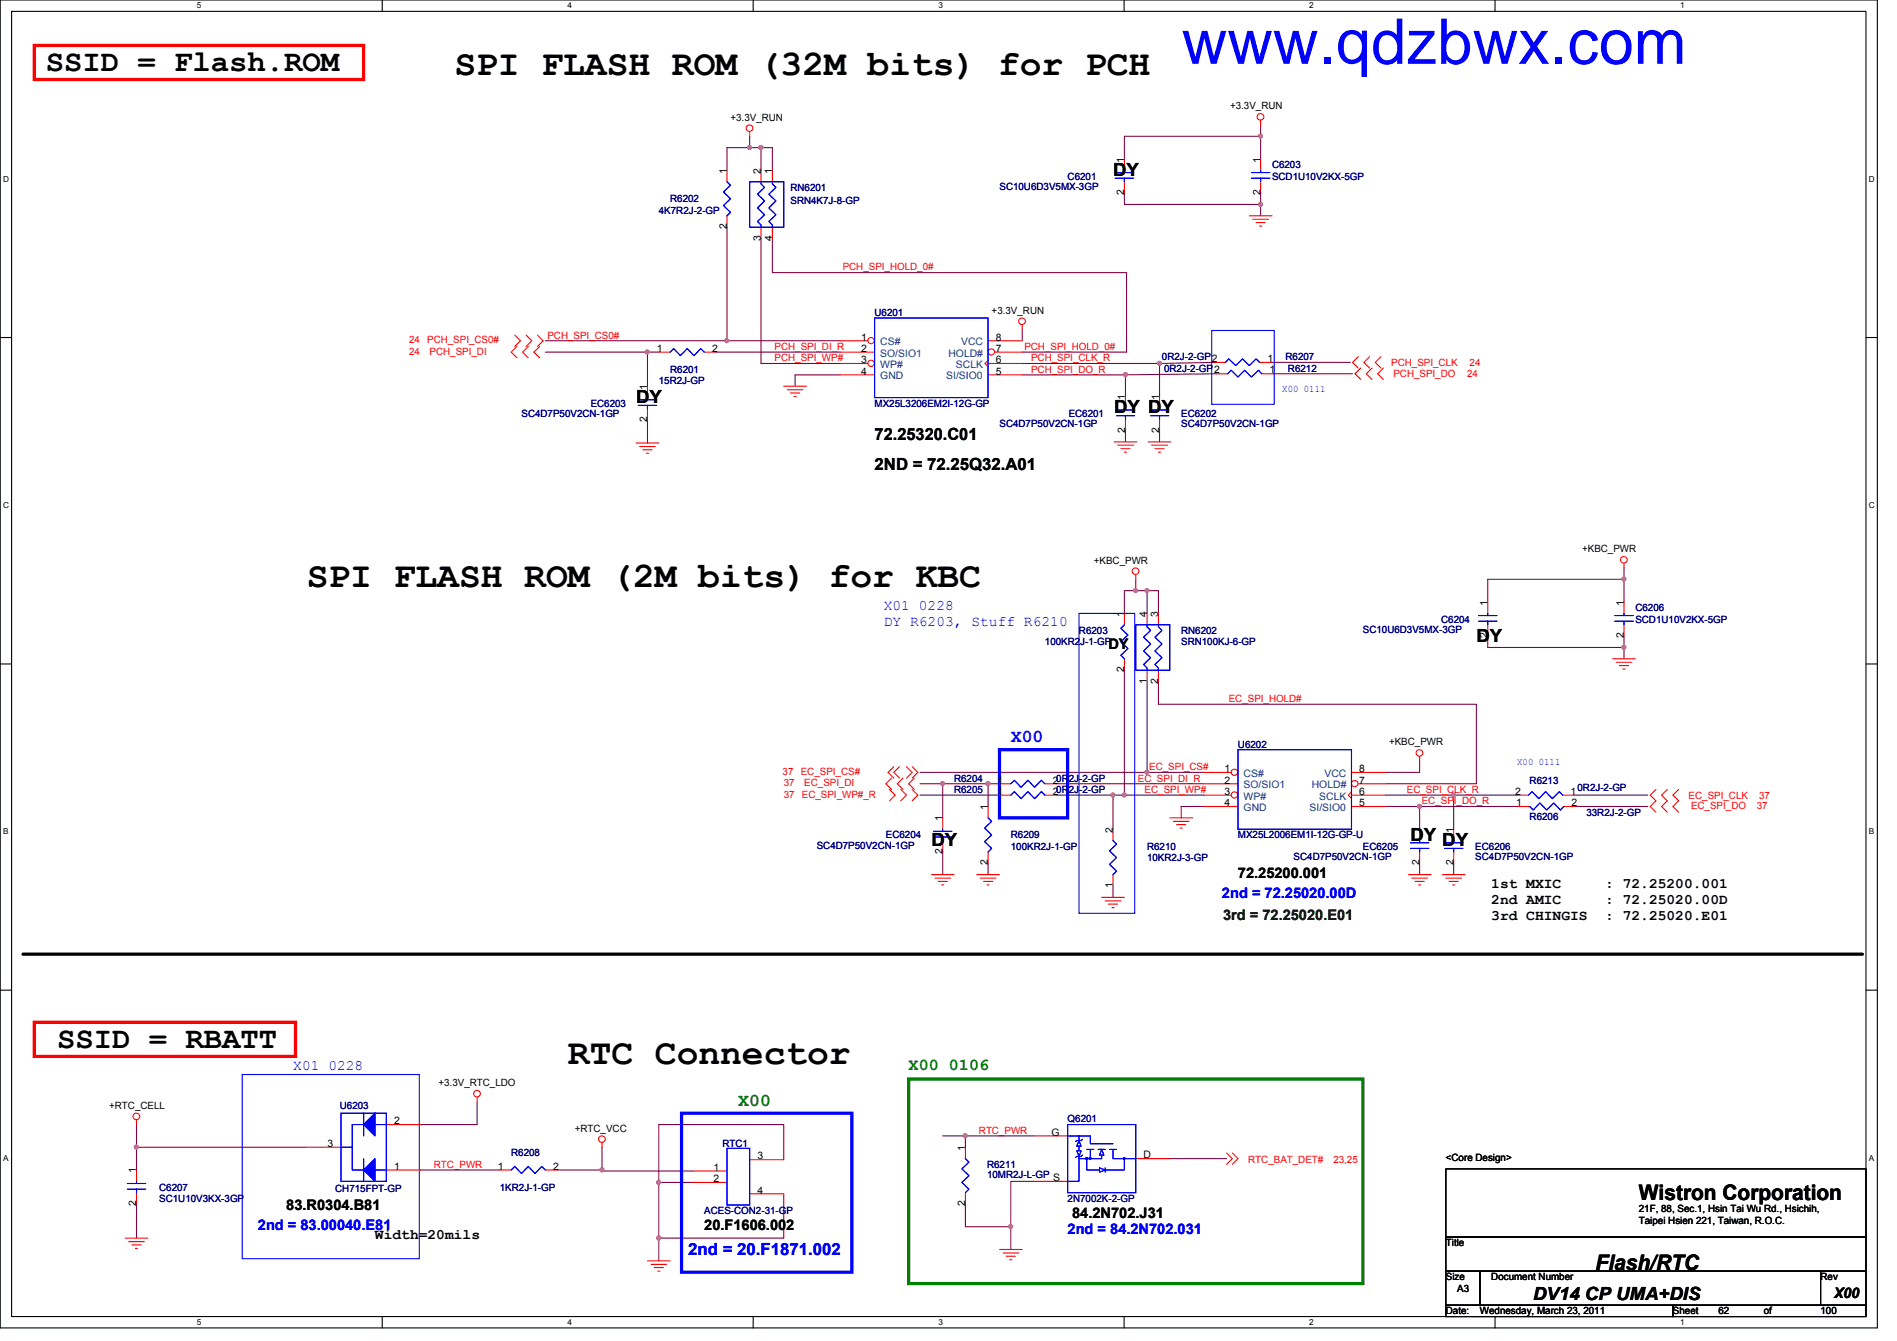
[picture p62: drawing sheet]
<svg xmlns="http://www.w3.org/2000/svg" width="297mm" height="210mm" viewBox="0 0 297 210" stroke-linecap="round" stroke-linejoin="round" font-family="sans-serif">
<defs><g id="words">
<text font-size="9.9" fill="#00f" x="185" y="10">www.qdzbwx.com</text>
<g font-size="5.7">
<text x="71.2" y="11.8">SPI FLASH ROM (32M bits) for PCH</text>
<text x="48" y="91.8">SPI FLASH ROM (2M bits) for KBC</text>
<text x="88.9" y="166.5">RTC Connector</text>
</g>
<g font-size="4.8">
<text x="7.2" y="11.1">SSID = Flash.ROM</text>
<text x="8.9" y="164">SSID = RBATT</text>
</g>
<g font-size="3.3">
<text x="256.6" y="187.9">Wistron Corporation</text>
<text x="249.8" y="198.8">Flash/RTC</text>
</g>
<g font-size="2.8">
<text x="174.3" y="27.5">DY</text>
<text x="99.6" y="63.1">DY</text>
<text x="174.5" y="64.7">DY DY</text>
<text x="231.2" y="100.4">DY</text>
<text x="220.8" y="131.7">DY</text>
<text x="145.8" y="132.4">DY</text>
<text x="225.8" y="132.4">DY</text>
<text x="240.1" y="203.5">DV14 CP UMA+DIS</text>
</g>
<text font-size="2.8" fill="#00f" x="158.3" y="116.2">X00</text>
<text font-size="2.8" fill="#008000" x="115.6" y="173.1">X00</text>
<g font-size="2.6">
<text x="136.9" y="68.9">72.25320.C01</text>
<text x="136.9" y="73.5">2ND = 72.25Q32.A01</text>
</g>
<text font-size="2.6" fill="#008000" x="142.3" y="167.5">X00 0106</text>
<text font-size="2.6" fill="#00f" x="107.8" y="196.4">2nd = 20.F1871.002</text>
<g font-size="2.3" fill="#00f">
<text x="138.4" y="95.5">X01 0228</text>
<text x="138.4" y="98">DY R6203, Stuff R6210</text>
<text x="191.3" y="140.6">2nd = 72.25020.00D</text>
<text x="45.9" y="167.6">X01 0228</text>
<text x="40.4" y="192.5">2nd = 83.00040.E81</text>
<text x="167.2" y="193.1">2nd = 84.2N702.031</text>
</g>
<g font-size="2.3">
<text x="173.6" y="101.5">DY</text>
<text x="193.8" y="137.4">72.25200.001</text>
<text x="233.5" y="138.9">1st MXIC</text>
<text x="233.5" y="141.5">2nd AMIC</text>
<text x="251.3" y="138.9">: 72.25200.001</text>
<text x="251.3" y="141.5">: 72.25020.00D</text>
<text x="233.5" y="144">3rd CHINGIS</text>
<text x="251.3" y="144">: 72.25020.E01</text>
<text x="44.8" y="189.4">83.R0304.B81</text>
<text x="167.9" y="190.6">84.2N702.J31</text>
<text x="58.7" y="193.9">Width=20mils</text>
<text x="110.3" y="192.5">20.F1606.002</text>
<text x="287.2" y="203.2">X00</text>
</g>
<text font-size="2.3" fill="#004000" x="191.5" y="144">3rd = 72.25020.E01</text>
<g font-size="1.6">
<text x="192.6" y="17.1">+3.3V_RUN</text>
<text x="114.4" y="18.9">+3.3V_RUN</text>
<text x="113.8" y="27.2" transform="rotate(-90 113.8 27.2)">1</text>
<text x="119.1" y="27.2" transform="rotate(-90 119.1 27.2)">2</text>
<text x="120.9" y="27.2" transform="rotate(-90 120.9 27.2)">1</text>
<text x="176" y="25.4" transform="rotate(-90 176 25.4)">1</text>
<text x="197.4" y="25.4" transform="rotate(-90 197.4 25.4)">1</text>
<text x="113.8" y="35.9" transform="rotate(-90 113.8 35.9)">2</text>
<text x="176" y="30.6" transform="rotate(-90 176 30.6)">2</text>
<text x="197.4" y="30.6" transform="rotate(-90 197.4 30.6)">2</text>
<text x="119.1" y="37.7" transform="rotate(-90 119.1 37.7)">3</text>
<text x="120.9" y="37.7" transform="rotate(-90 120.9 37.7)">4</text>
<text x="134.8" y="53.3">1</text>
<text x="155.3" y="49.1">+3.3V_RUN</text>
<text x="156" y="53.3">8</text>
<text x="102.8" y="55.1">1</text>
<text x="111.5" y="55.1">2</text>
<text x="134.8" y="55.1">2</text>
<text x="134.8" y="56.9">3</text>
<text x="134.8" y="58.6">4</text>
<text x="156" y="55.1">7</text>
<text x="156" y="56.9">6</text>
<text x="156" y="58.6">5</text>
<text x="189.8" y="56.7">2</text>
<text x="190.1" y="58.5">2</text>
<text x="198.5" y="56.7">1</text>
<text x="198.8" y="58.5">1</text>
<text x="101.3" y="61" transform="rotate(-90 101.3 61)">1</text>
<text x="176.2" y="62.6" transform="rotate(-90 176.2 62.6)">1</text>
<text x="181.5" y="62.6" transform="rotate(-90 181.5 62.6)">1</text>
<text x="101.3" y="66.1" transform="rotate(-90 101.3 66.1)">2</text>
<text x="176.2" y="67.7" transform="rotate(-90 176.2 67.7)">2</text>
<text x="181.5" y="67.7" transform="rotate(-90 181.5 67.7)">2</text>
<text x="171.3" y="88.2">+KBC_PWR</text>
<text x="247.7" y="86.4">+KBC_PWR</text>
<text x="232.9" y="94.8" transform="rotate(-90 232.9 94.8)">1</text>
<text x="254.3" y="94.8" transform="rotate(-90 254.3 94.8)">1</text>
<text x="176" y="96.6" transform="rotate(-90 176 96.6)">1</text>
<text x="179.6" y="96.6" transform="rotate(-90 179.6 96.6)">4</text>
<text x="181.4" y="96.6" transform="rotate(-90 181.4 96.6)">3</text>
<text x="232.9" y="99.9" transform="rotate(-90 232.9 99.9)">2</text>
<text x="254.3" y="99.9" transform="rotate(-90 254.3 99.9)">2</text>
<text x="176" y="105.2" transform="rotate(-90 176 105.2)">2</text>
<text x="179.6" y="107" transform="rotate(-90 179.6 107)">1</text>
<text x="181.4" y="107" transform="rotate(-90 181.4 107)">2</text>
<text x="217.5" y="116.7">+KBC_PWR</text>
<text x="156.2" y="122.6">1</text>
<text x="156.2" y="124.4">1</text>
<text x="164.8" y="122.6">20R2J-2-GP</text>
<text x="164.8" y="124.4">20R2J-2-GP</text>
<text x="191.7" y="120.9">1</text>
<text x="191.7" y="122.6">2</text>
<text x="191.7" y="124.4">3</text>
<text x="212.8" y="120.9">8</text>
<text x="212.8" y="122.6">7</text>
<text x="212.8" y="124.4">6</text>
<text x="237.2" y="124.4">2</text>
<text x="245.9" y="124.4">1</text>
<text x="147.6" y="128.6" transform="rotate(-90 147.6 128.6)">1</text>
<text x="154.7" y="126.8" transform="rotate(-90 154.7 126.8)">1</text>
<text x="174.2" y="130.3" transform="rotate(-90 174.2 130.3)">2</text>
<text x="191.7" y="126.2">4</text>
<text x="212.8" y="126.2">5</text>
<text x="222.2" y="130.3" transform="rotate(-90 222.2 130.3)">1</text>
<text x="227.6" y="130.3" transform="rotate(-90 227.6 130.3)">1</text>
<text x="237.4" y="126.2">1</text>
<text x="246.1" y="126.2">2</text>
<text x="147.6" y="133.7" transform="rotate(-90 147.6 133.7)">2</text>
<text x="154.7" y="135.5" transform="rotate(-90 154.7 135.5)">2</text>
<text x="222.2" y="135.5" transform="rotate(-90 222.2 135.5)">2</text>
<text x="227.6" y="135.5" transform="rotate(-90 227.6 135.5)">2</text>
<text x="174.2" y="139" transform="rotate(-90 174.2 139)">1</text>
<text x="17.1" y="173.6">+RTC_CELL</text>
<text x="68.7" y="170">+3.3V_RTC_LDO</text>
<text x="51.3" y="179.5">3</text>
<text x="61.7" y="176">2</text>
<text x="90" y="177.1">+RTC_VCC</text>
<text x="164.7" y="177.8">G</text>
<text x="21.3" y="183.7" transform="rotate(-90 21.3 183.7)">1</text>
<text x="61.7" y="183.1">1</text>
<text x="77.9" y="183.1">1</text>
<text x="86.6" y="183.1">2</text>
<text x="111.7" y="183.3">1</text>
<text x="111.7" y="185">2</text>
<text x="118.6" y="181.5">3</text>
<text x="151.1" y="180.1" transform="rotate(-90 151.1 180.1)">1</text>
<text x="164.9" y="184.9">S</text>
<text x="179.1" y="181.3">D</text>
<text x="226.4" y="181.7">&lt;Core Design&gt;</text>
<text x="21.3" y="188.8" transform="rotate(-90 21.3 188.8)">2</text>
<text x="118.6" y="186.8">4</text>
<text x="151.1" y="188.8" transform="rotate(-90 151.1 188.8)">2</text>
<text x="256.6" y="189.7">21F, 88, Sec.1, Hsin Tai Wu Rd., Hsichih,</text>
<text x="256.6" y="191.6">Taipei Hsien 221, Taiwan, R.O.C.</text>
<text x="226.4" y="195.1">Title</text>
<text x="226.4" y="200.4">Size</text>
<text x="228.2" y="202.2">A3</text>
<text x="233.5" y="200.4">Document Number</text>
<text x="285.1" y="200.4">Rev</text>
<text x="226.4" y="205.7">Date:</text>
<text x="231.7" y="205.7">Wednesday, March 23, 2011</text>
<text x="262" y="205.7">Sheet</text>
<text x="269.1" y="205.7">62</text>
<text x="276.2" y="205.7">of</text>
<text x="285.1" y="205.7">100</text>
</g>
<g font-size="1.6" fill="#000080">
<text x="123.8" y="29.9">RN6201</text>
<text x="156.5" y="29.7">SC10U6D3V5MX-3GP</text>
<text x="167.2" y="28.1">C6201</text>
<text x="199.2" y="26.3">C6203</text>
<text x="199.2" y="28.1">SCD1U10V2KX-5GP</text>
<text x="103.2" y="33.4">4K7R2J-2-GP</text>
<text x="104.9" y="31.7">R6202</text>
<text x="123.8" y="32">SRN4K7J-8-GP</text>
<text x="136.9" y="49.4">U6201</text>
<text x="104.9" y="58.3">R6201</text>
<text x="181.9" y="56.4">0R2J-2-GP</text>
<text x="182.3" y="58.2">0R2J-2-GP</text>
<text x="201.3" y="56.4">R6207</text>
<text x="201.7" y="58.2">R6212</text>
<text x="81.7" y="65.3">SC4D7P50V2CN-1GP</text>
<text x="92.5" y="63.7">EC6203</text>
<text x="103.2" y="60.1">15R2J-GP</text>
<text x="136.9" y="63.7">MX25L3206EM2I-12G-GP</text>
<text x="167.3" y="65.3">EC6201</text>
<text x="185" y="65.3">EC6202</text>
<text x="156.5" y="66.9">SC4D7P50V2CN-1GP</text>
<text x="185" y="66.9">SC4D7P50V2CN-1GP</text>
<text x="256.1" y="95.7">C6206</text>
<text x="163.6" y="101">100KR2J-1-GP</text>
<text x="168.9" y="99.2">R6203</text>
<text x="185" y="99.2">RN6202</text>
<text x="185" y="101">SRN100KJ-6-GP</text>
<text x="213.4" y="99.1">SC10U6D3V5MX-3GP</text>
<text x="225.7" y="97.5">C6204</text>
<text x="256.1" y="97.5">SCD1U10V2KX-5GP</text>
<text x="193.8" y="117">U6202</text>
<text x="149.4" y="122.3">R6204</text>
<text x="149.4" y="124.1">R6205</text>
<text x="239.5" y="122.7">R6213</text>
<text x="247" y="123.8">0R2J-2-GP</text>
<text x="138.7" y="131.2">EC6204</text>
<text x="158.3" y="131.2">R6209</text>
<text x="193.8" y="131.2">MX25L2006EM1I-12G-GP-U</text>
<text x="239.5" y="128.4">R6206</text>
<text x="248.4" y="127.7">33R2J-2-GP</text>
<text x="127.9" y="132.8">SC4D7P50V2CN-1GP</text>
<text x="158.3" y="133">100KR2J-1-GP</text>
<text x="179.6" y="133">R6210</text>
<text x="179.6" y="134.8">10KR2J-3-GP</text>
<text x="202.6" y="134.6">SC4D7P50V2CN-1GP</text>
<text x="213.4" y="133">EC6205</text>
<text x="231" y="133">EC6206</text>
<text x="231" y="134.6">SC4D7P50V2CN-1GP</text>
<text x="53.2" y="173.6">U6203</text>
<text x="113.1" y="179.6">RTC1</text>
<text x="167.2" y="175.7">Q6201</text>
<text x="80" y="181">R6208</text>
<text x="154.6" y="182.8">R6211</text>
<text x="154.6" y="184.4">10MR2J-L-GP</text>
<text x="24.9" y="186.4">C6207</text>
<text x="24.9" y="188.1">SC1U10V3KX-3GP</text>
<text x="52.5" y="186.5">CH715FPT-GP</text>
<text x="78.3" y="186.4">1KR2J-1-GP</text>
<text x="110.3" y="190.1">ACES-CON2-31-GP</text>
<text x="167.2" y="188.1">2N7002K-2-GP</text>
</g>
<g font-size="1.6" fill="#f00">
<text x="131.9" y="42.3">PCH_SPI_HOLD_0#</text>
<text x="64" y="53.7">24</text>
<text x="66.9" y="53.7">PCH_SPI_CS0#</text>
<text x="85.7" y="53">PCH_SPI_CS0#</text>
<text x="64" y="55.5">24</text>
<text x="67.3" y="55.5">PCH_SPI_DI</text>
<text x="121.3" y="54.8">PCH_SPI_DI_R</text>
<text x="121.3" y="56.6">PCH_SPI_WP#</text>
<text x="160.4" y="54.8">PCH_SPI_HOLD_0#</text>
<text x="161.5" y="58.3">PCH_SPI_DO_R</text>
<text x="161.5" y="56.6">PCH_SPI_CLK_R</text>
<text x="217.8" y="57.3">PCH_SPI_CLK</text>
<text x="218.2" y="59.1">PCH_SPI_DO</text>
<text x="229.7" y="59.1">24</text>
<text x="230.1" y="57.3">24</text>
<text x="192.4" y="109.9">EC_SPI_HOLD#</text>
<text x="122.6" y="121.3">37</text>
<text x="122.7" y="123.1">37</text>
<text x="122.7" y="124.8">37</text>
<text x="125.4" y="121.3">EC_SPI_CS#</text>
<text x="125.6" y="124.8">EC_SPI_WP#_R</text>
<text x="125.9" y="123.1">EC_SPI_DI</text>
<text x="178.2" y="122.3">EC_SPI_DI_R</text>
<text x="179.2" y="124.1">EC_SPI_WP#</text>
<text x="180" y="120.6">EC_SPI_CS#</text>
<text x="220.3" y="124.1">EC_SPI_CLK_R</text>
<text x="222.6" y="125.9">EC_SPI_DO_R</text>
<text x="264.4" y="125">EC_SPI_CLK</text>
<text x="275.5" y="125">37</text>
<text x="264.8" y="126.6">EC_SPI_DO</text>
<text x="275.1" y="126.6">37</text>
<text x="153.3" y="177.5">RTC_PWR</text>
<text x="67.9" y="182.8">RTC_PWR</text>
<text x="195.4" y="182.1">RTC_BAT_DET#</text>
<text x="208.8" y="182.1">23,25</text>
</g>
<g font-size="1.6" fill="#004080">
<text x="137.8" y="54.1">CS#</text>
<text x="137.8" y="55.8">SO/SIO1</text>
<text x="137.8" y="57.6">WP#</text>
<text x="137.8" y="59.4">GND</text>
<text x="148.2" y="59.4">SI/SIO0</text>
<text x="148.5" y="55.8">HOLD#</text>
<text x="149.7" y="57.6">SCLK</text>
<text x="150.5" y="54.1">VCC</text>
<text x="194.7" y="121.6">CS#</text>
<text x="194.7" y="123.4">SO/SIO1</text>
<text x="194.7" y="125.2">WP#</text>
<text x="205.4" y="123.4">HOLD#</text>
<text x="206.6" y="125.2">SCLK</text>
<text x="207.4" y="121.6">VCC</text>
<text x="194.7" y="127">GND</text>
<text x="205.1" y="127">SI/SIO0</text>
</g>
<g font-size="1.6" fill="#00f">
<text x="200.8" y="61.3">X00 0111</text>
<text x="237.6" y="119.8">X00 0111</text>
</g>
<g font-size="1.3">
<text x="30.8" y="1.3">5</text>
<text x="88.9" y="1.3">4</text>
<text x="146.9" y="1.3">3</text>
<text x="205" y="1.3">2</text>
<text x="263.1" y="1.3">1</text>
<text x=".5" y="28.4">D</text>
<text x="292.6" y="28.4">D</text>
<text x=".5" y="79.5">C</text>
<text x="292.6" y="79.5">C</text>
<text x=".5" y="130.6">B</text>
<text x="292.6" y="130.6">B</text>
<text x=".5" y="181.7">A</text>
<text x="292.6" y="181.7">A</text>
<text x="30.8" y="207.4">5</text>
<text x="88.9" y="207.4">4</text>
<text x="146.9" y="207.4">3</text>
<text x="205" y="207.4">2</text>
<text x="263.1" y="207.4">1</text>
</g>
</g></defs>
<path d="M0 0h294v207.9h-294zM1.8 1.8h290.4v204.3h-290.4z" fill="none" stroke="#000" stroke-width=".17"/>
<g fill="#fff">
<path d="M30.8 .2h.7v1.4h-.7z"/>
<path d="M30.8 206.2h.7v1.4h-.7z"/>
</g>
<path d="M59.9 0v1.8M59.9 206.1v1.8" fill="none" stroke="#000" stroke-width=".17"/>
<g fill="#fff">
<path d="M88.9 .2h.6v1.4h-.6z"/>
<path d="M88.9 206.2h.6v1.4h-.6z"/>
</g>
<path d="M117.9 0v1.8M117.9 206.1v1.8" fill="none" stroke="#000" stroke-width=".17"/>
<g fill="#fff">
<path d="M146.9 .2h.7v1.4h-.7z"/>
<path d="M146.9 206.2h.7v1.4h-.7z"/>
</g>
<path d="M176 0v1.8M176 206.1v1.8" fill="none" stroke="#000" stroke-width=".17"/>
<g fill="#fff">
<path d="M205 .2h.7v1.4h-.7z"/>
<path d="M205 206.2h.7v1.4h-.7z"/>
</g>
<path d="M234.1 0v1.8M234.1 206.1v1.8" fill="none" stroke="#000" stroke-width=".17"/>
<g fill="#fff">
<path d="M263.1 .2h.7v1.4h-.7z"/>
<path d="M263.1 206.2h.7v1.4h-.7z"/>
<path d="M.5 27.3h.9v1.4h-.9z"/>
<path d="M292.6 27.3h.9v1.4h-.9z"/>
<path d="M.5 78.4h.9v1.4h-.9z"/>
<path d="M292.6 78.4h.9v1.4h-.9z"/>
</g>
<path d="M0 52.8h1.8M292.2 52.8h1.8" fill="none" stroke="#000" stroke-width=".17"/>
<g fill="#fff">
<path d="M.5 129.5h.8v1.4h-.8z"/>
<path d="M292.6 129.5h.9v1.4h-.9z"/>
</g>
<path d="M0 103.9h1.8M292.2 103.9h1.8" fill="none" stroke="#000" stroke-width=".17"/>
<g fill="#fff">
<path d="M.5 180.5h.8v1.4h-.8z"/>
<path d="M292.6 180.5h.9v1.4h-.9z"/>
</g>
<path d="M0 155h1.8M292.2 155h1.8" fill="none" stroke="#000" stroke-width=".17"/>
<path d="M113.8 23.1v3.6M117.4 23.1h3.5M101.4 55.1h1.8" fill="none" stroke="#800040" stroke-width=".17"/>
<circle cx="119.1" cy="23.1" r=".32" fill="#f0f"/>
<circle cx="119.1" cy="23.1" r=".32" fill="none" stroke="#f0f" stroke-width=".17"/>
<path d="M119.2 23.1v3.6M120.9 23.1v3.6" fill="none" stroke="#800040" stroke-width=".17"/>
<circle cx="119.1" cy="23.1" r=".32" fill="#f0f"/>
<circle cx="119.1" cy="23.1" r=".32" fill="none" stroke="#f0f" stroke-width=".17"/>
<path d="M197.4 21.3v3.6M112.1 55.1h19.5M119.2 56.9h12.4M131.6 58.7h-7.1v1.8M160.1 51.6v1.7M160.1 55.1h16.3" fill="none" stroke="#800040" stroke-width=".17"/>
<circle cx="197.4" cy="21.3" r=".32" fill="#f0f"/>
<circle cx="197.4" cy="21.3" r=".32" fill="none" stroke="#f0f" stroke-width=".17"/>
<path d="M176.1 32h21.3v1.8M197.4 21.3h-21.3v3.6" fill="none" stroke="#800040" stroke-width=".17"/>
<circle cx="197.4" cy="32" r=".32" fill="#f0f"/>
<circle cx="197.4" cy="32" r=".32" fill="none" stroke="#f0f" stroke-width=".17"/>
<path d="M197.4 19.6v1.7M176.1 30.2v1.8M197.4 30.2v1.8M190.1 56.7l-8.5 .2v5.2M181.6 67.4v1.8" fill="none" stroke="#800040" stroke-width=".17"/>
<circle cx="181.6" cy="56.9" r=".33" fill="#f0f"/>
<circle cx="181.6" cy="56.9" r=".33" fill="none" stroke="#f0f" stroke-width=".17"/>
<path d="M113.8 53.3h17.8" fill="none" stroke="#800040" stroke-width=".17"/>
<circle cx="113.8" cy="53.3" r=".32" fill="#f0f"/>
<circle cx="113.8" cy="53.3" r=".32" fill="none" stroke="#f0f" stroke-width=".17"/>
<path d="M190.5 58.5l-14.3 .2v3.4M176.2 67.4v1.8" fill="none" stroke="#800040" stroke-width=".17"/>
<circle cx="176.2" cy="58.6" r=".33" fill="#f0f"/>
<circle cx="176.2" cy="58.6" r=".33" fill="none" stroke="#f0f" stroke-width=".17"/>
<path d="M101.4 55.1v5.4" fill="none" stroke="#800040" stroke-width=".17"/>
<circle cx="101.4" cy="55.1" r=".32" fill="#f0f"/>
<circle cx="101.4" cy="55.1" r=".32" fill="none" stroke="#f0f" stroke-width=".17"/>
<path d="M85.4 55.1h16M120.9 42.7h55.5v12.4M101.4 65.8v3.5M74.7 172.5v3.5h-8.9M65.8 183.1h12.5M87.2 183.1h7.1M94.3 183.3h14.2" fill="none" stroke="#800040" stroke-width=".17"/>
<circle cx="94.2" cy="183.1" r=".32" fill="#f0f"/>
<circle cx="94.2" cy="183.1" r=".32" fill="none" stroke="#f0f" stroke-width=".17"/>
<path d="M21.4 176v7.1M94.3 183.1v.2" fill="none" stroke="#800040" stroke-width=".17"/>
<circle cx="21.4" cy="179.6" r=".32" fill="#f0f"/>
<circle cx="21.4" cy="179.6" r=".32" fill="none" stroke="#f0f" stroke-width=".17"/>
<path d="M21.4 188.5v5.3M103.2 185.1h5.3" fill="none" stroke="#800040" stroke-width=".17"/>
<circle cx="103.1" cy="185.1" r=".33" fill="#f0f"/>
<circle cx="103.1" cy="185.1" r=".33" fill="none" stroke="#f0f" stroke-width=".17"/>
<path d="M113.8 35.6v17.7h-28.4M117.4 21.3v1.8M119.2 37.3v19.6M120.9 37.3v5.4M103.2 193.8v3.6" fill="none" stroke="#800040" stroke-width=".17"/>
<circle cx="117.4" cy="23.1" r=".32" fill="#f0f"/>
<circle cx="117.4" cy="23.1" r=".32" fill="none" stroke="#f0f" stroke-width=".17"/>
<path d="M113.8 23.1h3.6M176.1 104.9v19.6" fill="none" stroke="#800040" stroke-width=".17"/>
<circle cx="176" cy="124.4" r=".32" fill="#f0f"/>
<circle cx="176" cy="124.4" r=".32" fill="none" stroke="#f0f" stroke-width=".17"/>
<path d="M144.1 124.5h12.4M174.3 124.5h1.8M227.6 124.5v5.3M246.6 126.2h11.4" fill="none" stroke="#800040" stroke-width=".17"/>
<circle cx="174.3" cy="124.4" r=".32" fill="#f0f"/>
<circle cx="174.3" cy="124.4" r=".32" fill="none" stroke="#f0f" stroke-width=".17"/>
<path d="M179.6 92.5h1.8M154.7 122.7h1.8M217 126.2h5.3" fill="none" stroke="#800040" stroke-width=".17"/>
<circle cx="154.7" cy="122.7" r=".32" fill="#f0f"/>
<circle cx="154.7" cy="122.7" r=".32" fill="none" stroke="#f0f" stroke-width=".17"/>
<path d="M177.8 92.5h-1.7v3.5" fill="none" stroke="#800040" stroke-width=".17"/>
<circle cx="177.8" cy="92.4" r=".32" fill="#f0f"/>
<circle cx="177.8" cy="92.4" r=".32" fill="none" stroke="#f0f" stroke-width=".17"/>
<path d="M177.8 90.7v1.8M179.6 120.9h8.9" fill="none" stroke="#800040" stroke-width=".17"/>
<circle cx="179.6" cy="120.9" r=".32" fill="#f0f"/>
<circle cx="179.6" cy="120.9" r=".32" fill="none" stroke="#f0f" stroke-width=".17"/>
<path d="M179.6 92.5v3.5M181.4 92.5v3.5" fill="none" stroke="#800040" stroke-width=".17"/>
<circle cx="179.6" cy="92.4" r=".32" fill="#f0f"/>
<circle cx="179.6" cy="92.4" r=".32" fill="none" stroke="#f0f" stroke-width=".17"/>
<path d="M222.3 126.2h15.4" fill="none" stroke="#800040" stroke-width=".17"/>
<circle cx="222.3" cy="126.2" r=".32" fill="#f0f"/>
<circle cx="222.3" cy="126.2" r=".32" fill="none" stroke="#f0f" stroke-width=".17"/>
<path d="M177.8 92.5h1.8M254.3 90.7v3.5M222.3 119.1v1.8h-5.3M165.4 122.7h23.1M176.1 124.5h12.4M188.5 126.2h-3.5v1.8M217 122.7h14.2" fill="none" stroke="#800040" stroke-width=".17"/>
<circle cx="254.3" cy="90.7" r=".32" fill="#f0f"/>
<circle cx="254.3" cy="90.7" r=".32" fill="none" stroke="#f0f" stroke-width=".17"/>
<path d="M254.3 90.7h-21.3v3.5M233 101.3h21.3v1.8" fill="none" stroke="#800040" stroke-width=".17"/>
<circle cx="254.3" cy="101.3" r=".32" fill="#f0f"/>
<circle cx="254.3" cy="101.3" r=".32" fill="none" stroke="#f0f" stroke-width=".17"/>
<path d="M233 99.6v1.7M254.3 99.6v1.7M254.3 88.9v1.8M179.6 106.7v14.2h-35.5M147.6 122.7v5.3M222.3 126.2v3.6M222.3 135.1v1.8" fill="none" stroke="#800040" stroke-width=".17"/>
<circle cx="147.6" cy="122.7" r=".32" fill="#f0f"/>
<circle cx="147.6" cy="122.7" r=".32" fill="none" stroke="#f0f" stroke-width=".17"/>
<path d="M181.4 106.7v3.5h49.8v12.5M144.1 122.7h10.6v3.5M147.6 133.3v3.6M154.7 135.1v1.8M165.4 124.5h8.9v5.3M174.3 138.7v1.8M227.6 135.1v1.8M122.7 186.9v6.9h-19.5" fill="none" stroke="#800040" stroke-width=".17"/>
<circle cx="103.1" cy="193.8" r=".32" fill="#f0f"/>
<circle cx="103.1" cy="193.8" r=".32" fill="none" stroke="#f0f" stroke-width=".17"/>
<path d="M103.2 176h19.5v5.5M151.2 177.8h10.6M103.2 185.1v8.7M183.2 181.4h8.9" fill="none" stroke="#800040" stroke-width=".17"/>
<circle cx="151.1" cy="177.8" r=".32" fill="#f0f"/>
<circle cx="151.1" cy="177.8" r=".32" fill="none" stroke="#f0f" stroke-width=".17"/>
<path d="M147.6 177.8h3.6v1.8M161.8 184.9h-3.5v7.1" fill="none" stroke="#800040" stroke-width=".17"/>
<circle cx="158.3" cy="192" r=".32" fill="#f0f"/>
<circle cx="158.3" cy="192" r=".32" fill="none" stroke="#f0f" stroke-width=".17"/>
<path d="M160.1 58.7h16.1M160.1 56.9h21.5M199 56.7h12.5M199.3 58.5h12.5M217 124.5h10.6M246.5 124.5h11.5M151.2 188.5v3.5h7.1v3.6" fill="none" stroke="#800040" stroke-width=".17"/>
<circle cx="227.6" cy="124.4" r=".32" fill="#f0f"/>
<circle cx="227.6" cy="124.4" r=".32" fill="none" stroke="#f0f" stroke-width=".17"/>
<path d="M227.6 124.3v.2h10M21.4 179.6h26.6M94.3 179.6v3.5M103.2 176v9.1" fill="none" stroke="#800040" stroke-width=".17"/>
<g fill="none" stroke="#f00" stroke-width=".17">
<path d="M197.4 18.8v.8M117.4 20.6v.7M119.2 26.7v1.7M119.2 35.6v1.7M120.9 26.7v1.7M120.9 35.6v1.7M195.6 33.8h3.6M196.2 34.3h2.4M196.7 34.8h1.4M197.2 35.4h.4M80.6 52.5l.9 .8-.9 .9M80.9 54.2l-.9 .9 .9 .9"/>
<path d="M82.4 52.5l.9 .8-.9 .9M82.7 54.2l-.9 .9 .9 .9M84.2 52.5l.8 .8-.8 .9M84.5 54.2l-.9 .9 .9 .9M160.1 50.8v.8M212.7 55.8l-.9 .9 .9 .9M213.1 57.6l-.9 .9 .9 .9M214.5 55.8l-.9 .9 .9 .9M214.8 57.6l-.9 .9 .9 .9M216.2 55.8l-.9 .9 .9 .9M216.6 57.6l-.9 .9 .9 .9M99.6 69.3h3.6"/>
<path d="M100.2 69.9h2.4M100.7 70.4h1.4M101.2 71h.4M122.7 60.5h3.6M123.3 61h2.4M123.8 61.5h1.4M124.3 62.1h.4M174.5 69.2h3.5M175 69.7h2.5M175.5 70.2h1.4M176.1 70.8h.3M179.8 69.2h3.5"/>
<path d="M180.3 69.7h2.5M180.8 70.2h1.5M181.4 70.8h.3M177.8 90v.7M179.6 96v1.8M181.4 96v1.8M254.3 88.2v.7M179.6 104.9v1.8M181.4 104.9v1.8M222.3 118.4v.7M252.5 103.1h3.6M253.1 103.7h2.4"/>
<path d="M253.6 104.2h1.4M254.1 104.7h.4M139.3 123.6l.9 .9-.9 .8M139.6 121.8l-.9 .9 .9 .9M140 120l-.9 .9 .9 .9M140.8 120l-.8 .9 .8 .9M141.1 123.6l.8 .9-.8 .8M141.4 121.8l-.9 .9 .9 .9M141.9 120l.9 .9-.9 .9M142.8 123.6l.9 .9-.9 .8M142.8 120l.9 .9-.9 .9M143.2 121.8l-.9 .9 .9 .9"/>
<path d="M145.8 136.9h3.6M146.4 137.5h2.4M146.9 138h1.4M147.4 138.5h.4M152.9 136.9h3.6M153.5 137.5h2.5M154 138h1.4M154.6 138.5h.3M156.5 122.7h1.8M156.5 124.5h1.8M163.6 122.7h1.8M163.6 124.5h1.8"/>
<path d="M183.2 128h3.5M183.7 128.6h2.5M184.2 129.1h1.5M184.8 129.6h.3M220.5 136.9h3.6M221.1 137.5h2.4M221.6 138h1.4M222.1 138.5h.4M225.8 136.9h3.6M226.4 137.5h2.5M226.9 138h1.4M227.5 138.5h.3"/>
<path d="M259.3 123.6l-.9 .9 .9 .8-.9 .9 .9 .9M261.1 123.6l-.9 .9 .9 .8-.9 .9 .9 .9M262.8 123.6l-.8 .9 .8 .8-.8 .9 .8 .9M172.5 140.5h3.6M173.1 141h2.4M173.6 141.5h1.4M174.1 142.1h.4M21.4 175.3v.7M74.7 171.7v.8M94.3 178.9v.7M161.8 177.8h5.4M19.6 193.8h3.6"/>
<path d="M20.1 194.4h2.5M20.7 194.9h1.4M21.2 195.4h.3M101.4 197.4h3.5M101.9 197.9h2.5M102.4 198.4h1.5M103 199h.3M156.5 195.6h3.6M157.1 196.1h2.4M157.6 196.6h1.4M158.1 197.2h.3M161.8 184.9h5.4"/>
<path d="M177.8 181.4h5.4M192.1 180.5l.9 .9-.9 .8M193 180.5l.8 .9-.8 .8"/>
<circle cx="197.4" cy="18.3" r=".52"/>
<circle cx="117.4" cy="20.1" r=".52"/>
<circle cx="160" cy="50.3" r=".52"/>
<circle cx="177.8" cy="89.4" r=".52"/>
<circle cx="254.3" cy="87.6" r=".52"/>
<circle cx="222.3" cy="117.9" r=".52"/>
<circle cx="21.4" cy="174.7" r=".52"/>
<circle cx="74.7" cy="171.2" r=".52"/>
<circle cx="94.3" cy="178.3" r=".52"/>
</g>
<path d="M226.4 183h65.8v10.6h-65.8zM226.4 193.6h65.8v5.4h-65.8zM226.4 199h5.3v5.3h-5.3zM231.7 199h53.4v5.3h-53.4zM285.1 199h7.1v5.3h-7.1zM226.4 204.3h35.6v1.8h-35.6zM262 204.3h30.2v1.8h-30.2z" fill="none" stroke="#000" stroke-width=".17"/>
<path d="M3.6 149.4h288" fill="none" stroke="#000" stroke-width=".51"/>
<path d="M5.4 7.1h51.5v5.3h-51.5zM5.4 160h40.9v5.4h-40.9z" fill="none" stroke="#f00" stroke-width=".51"/>
<path d="M156.5 117.3h10.7v10.7h-10.7zM106.7 174.2h26.7v24.9h-26.7z" fill="none" stroke="#00f" stroke-width=".51"/>
<path d="M142.3 168.9h71.1v32h-71.1z" fill="none" stroke="#008000" stroke-width=".51"/>
<g fill="none" stroke="#00f" stroke-width=".17">
<path d="M117.4 28.4h5.3v7.2h-5.3zM119.2 28.4v.4l.5 .5-1.1 1.1 1.1 1.1-1.1 1.1 1.1 1-1.1 1.1 .6 .5v.4M120.9 28.4v.4l.6 .5-1.1 1.1 1.1 1.1-1.1 1.1 1.1 1-1.1 1.1 .5 .5v.4M189.7 51.7h9.8v11.6h-9.8zM168.9 96h8.8v47h-8.8zM177.8 97.8h5.4v7.1h-5.4zM179.6 97.8v.3l.6 .6-1.1 1 1.1 1.1-1.1 1.1 1.1 1.1-1.1 1 .5 .6v.3M181.4 97.8v.3l.5 .6-1.1 1 1.1 1.1-1.1 1.1 1.1 1.1-1.1 1 .6 .6v.3M158.3 122.7l.5-.6 1.1 1.1 1-1.1 1.1 1.1 1.1-1.1 .5 .6M158.3 124.5l.5-.6 1.1 1.1 1-1.1 1.1 1.1 1.1-1.1 .5 .6M37.9 168.2h27.8v28.8h-27.8zM167.2 177.8h3.5v1.2h3.6"/>
<path d="M168.9 177.8v.7M168.9 178.5l.4 .9h-.7zM168.9 179.4v.7M169.5 178.4l-.2 .1h-.7l-.2 .2M168.6 180.1h.7l-.4 .9zM168.9 181v3.9h-1.7M168.9 181.4h3.6M169.5 180.8l-.2 .2h-.7l-.2 .2"/>
</g>
<path d="M170.6 181.2h.2v.2h-.2z" fill-rule="evenodd" fill="#00f"/>
<path d="M170.2 179.9h1.1M170.7 179.9v1.5M170.6 181.2h.2v.2h-.2z" fill="none" stroke="#00f" stroke-width=".17"/>
<path d="M170 181.2h.3v.2h-.3z" fill-rule="evenodd" fill="#00f"/>
<path d="M172 179.9h1.1M172.2 179.9h.6M173.7 179.9h1.1M174.3 179.9v1.5h3.5M170 181.2h.3v.2h-.3zM170.2 181.5v1.6h2M172.2 182.8l.9 .3-.9 .4zM172.2 180.8l.3-.9 .3 .9M172.5 180.8v.6M173.1 182.8v.7M176.1 181.4v1.7h-3" fill="none" stroke="#00f" stroke-width=".17"/>
<path d="M175.9 181.2h.2v.2h-.2z" fill-rule="evenodd" fill="#00f"/>
<path d="M167.2 177.8h3.5v1.2h3.6M167.2 176h10.6v10.7h-10.6zM168.9 177.8v.7M168.9 178.5l.4 .9h-.7zM168.9 179.4v.7M169.5 178.4l-.2 .1h-.7l-.2 .2M168.6 180.1h.7l-.4 .9zM168.9 181v3.9h-1.7M168.9 181.4h3.6M169.5 180.8l-.2 .2h-.7l-.2 .2M172.2 180.8h.6M175.9 181.2h.2v.2h-.2z" fill="none" stroke="#00f" stroke-width=".17"/>
<path d="M170.6 181.2h.2v.2h-.2z" fill-rule="evenodd" fill="#00f"/>
<path d="M170.2 179.9h1.1M170.7 179.9v1.5M170.6 181.2h.2v.2h-.2z" fill="none" stroke="#00f" stroke-width=".17"/>
<path d="M170 181.2h.3v.2h-.3z" fill-rule="evenodd" fill="#00f"/>
<path d="M172 179.9h1.1M172.2 179.9h.6M173.7 179.9h1.1M174.3 179.9v1.5h3.5M170 181.2h.3v.2h-.3zM170.2 181.5v1.6h2M172.2 182.8l.9 .3-.9 .4zM172.2 180.8l.3-.9 .3 .9M172.5 180.8v.6M173.1 182.8v.7M176.1 181.4v1.7h-3" fill="none" stroke="#00f" stroke-width=".17"/>
<path d="M175.9 181.2h.2v.2h-.2z" fill-rule="evenodd" fill="#00f"/>
<g fill="none" stroke="#00f" stroke-width=".17">
<path d="M174.8 65.1h2.9M174.8 64.2h2.9M176.2 63.8v.4M176.2 65.1v.5M180.2 64.2h2.8M180.2 65.1h2.8M181.6 63.8v.4M181.6 65.1v.5M176.1 97.8l-.6 .5 1.1 1.1-1.1 1.1 1.1 1-1.1 1.1 .6 .5M231.5 96.4h2.9M231.5 97.2h2.9M233 96v.4"/>
<path d="M233 97.2v.6M252.9 97.2h2.8M252.9 96.4h2.8M254.3 96v.4M254.3 97.2v.6M146.2 131h2.9M146.2 130.1h2.9M147.6 129.8v.3M147.6 131v.6M154.7 128l.6 .6-1.1 1 1.1 1.1-1.1 1 1.1 1.1-.6 .6M226.2 132.8h2.9M226.2 131.9h2.9"/>
<path d="M227.6 131.6v.3M227.6 132.8v.5M239.3 124.5l.6-.6 1.1 1.1 1-1.1 1.1 1.1 1.1-1.1 .5 .6M239.5 126.2l.6 .6 1-1.1 1.1 1.1 1.1-1.1 1 1.1 .6-.6M113.8 179.7h3.6v8.9h-3.6zM167.2 176h10.6v10.7h-10.6zM19.9 185.3h2.9M19.9 186.1h2.9M21.4 184.9v.4M21.4 186.1v.6M172.2 180.8h.6M175.9 181.2h.2v.2h-.2z"/>
</g>
<g fill="none" stroke="#f00" stroke-width=".17">
<path d="M176.2 62.1v1.7M176.2 65.6v1.8M181.6 62.1v1.7M181.6 65.6v1.8M176.1 96v1.8M233 94.2v1.8M233 97.8v1.8M254.3 94.2v1.8M254.3 97.8v1.8M176.1 103.1v1.8M147.6 128v1.8M147.6 131.6v1.7"/>
<path d="M154.7 126.2v1.8M154.7 133.3v1.8M227.6 129.8v1.8M227.6 133.3v1.8M237.6 124.5h1.7M237.7 126.2h1.8M244.7 124.5h1.8M244.9 126.2h1.7M21.4 183.1v1.8M21.4 186.7v1.8M108.5 183.3h5.3M108.5 185.1h5.3"/>
<path d="M117.4 181.5h5.3M117.4 186.9h5.3"/>
</g>
<circle cx="136.4" cy="53.3" r=".5" fill="#fff"/>
<g fill="none" stroke="#f00" stroke-width=".17">
<path d="M131.6 53.3h4.3M131.6 55.1h5.3"/>
<circle cx="136.4" cy="53.3" r=".5"/>
</g>
<circle cx="136.4" cy="56.9" r=".5" fill="#fff"/>
<g fill="none" stroke="#f00" stroke-width=".17">
<path d="M131.6 56.9h4.3M131.6 58.7h5.3M154.7 56.4l-.5 .5 .5 .5M154.7 56.9h5.4M154.7 58.7h5.4"/>
<circle cx="136.4" cy="56.9" r=".5"/>
</g>
<circle cx="155.2" cy="55.1" r=".5" fill="#fff"/>
<g fill="none" stroke="#f00" stroke-width=".17">
<path d="M154.7 53.3h5.4M155.8 55.1h4.3"/>
<circle cx="155.2" cy="55.1" r=".5"/>
</g>
<path d="M136.9 49.8h17.8v12.4h-17.8z" fill="none" stroke="#00f" stroke-width=".17"/>
<circle cx="193.3" cy="120.9" r=".5" fill="#fff"/>
<g fill="none" stroke="#f00" stroke-width=".17">
<path d="M188.5 120.9h4.3M188.5 122.7h5.3"/>
<circle cx="193.3" cy="120.9" r=".5"/>
</g>
<circle cx="193.3" cy="124.4" r=".5" fill="#fff"/>
<g fill="none" stroke="#f00" stroke-width=".17">
<path d="M188.5 124.5h4.3M188.5 126.2h5.3M211.6 120.9h5.4"/>
<circle cx="193.3" cy="124.4" r=".5"/>
</g>
<circle cx="212.1" cy="122.7" r=".5" fill="#fff"/>
<g fill="none" stroke="#f00" stroke-width=".17">
<path d="M113.8 26.7v1.7M113.8 33.8v1.8M176.1 24.9v1.8M176.1 28.4v1.8M197.4 24.9v1.8M197.4 28.4v1.8M190.1 56.7h1.8M190.5 58.5h1.7M197.2 56.7h1.8M197.6 58.5h1.7M101.4 60.5v1.7M101.4 64v1.8"/>
<path d="M174.3 129.8v1.8M174.3 136.9v1.8M211.6 124l-.5 .5 .5 .5M211.6 124.5h5.4M211.6 126.2h5.4M212.7 122.7h4.3M222.3 129.8v1.8M222.3 133.3v1.8M48 179.6h5.4M60.5 176h5.3M151.2 179.6v1.8M60.5 183.1h5.3"/>
<path d="M78.3 183.1h1.7M85.4 183.1h1.8M151.2 186.7v1.8"/>
<circle cx="212.1" cy="122.7" r=".5"/>
</g>
<g fill="none" stroke="#00f" stroke-width=".17">
<path d="M113.8 28.4l.6 .6-1.1 1.1 1.1 1-1.1 1.1 1.1 1-.6 .6M174.6 27.9h2.9M174.6 27h2.9M176.1 26.7v.3M176.1 27.9v.5M196 27h2.8M196 27.9h2.8M197.4 26.7v.3M197.4 27.9v.5M191.9 56.7l.5-.5 1.1 1 1.1-1 1 1 1.1-1 .5 .5M192.2 58.5l.6-.5 1 1 1.1-1 1.1 1 1.1-1 .5 .5M99.9 63.5h2.9"/>
<path d="M99.9 62.6h2.9M101.4 62.2v.4M101.4 63.5v.5M193.8 117.3h17.8v12.5h-17.8zM174.3 131.6l.5 .5-1.1 1.1 1.1 1-1.1 1.1 1.1 1.1-.5 .5M220.8 132.8h2.9M220.8 131.9h2.9M222.3 131.6v.3M222.3 132.8v.5M80 183.1l.6-.5 1.1 1.1 1-1.1 1.1 1.1 1-1.1 .6 .5M151.2 181.4l.5 .5-1.1 1.1 1.1 1-1.1 1.1 1.1 1-.5 .6"/>
</g>
<path d="M56.9 183.1l1.8-1.7v3.5z" fill="#00f"/>
<path d="M53.4 179.6h1.8M55.2 176v7.1h1.7M56.9 183.1l1.8-1.7v3.5zM56.9 181.4v3.5" fill="none" stroke="#00f" stroke-width=".17"/>
<path d="M56.9 176l1.8-1.8v3.6z" fill="#00f"/>
<path d="M53.4 174.2h7.1v10.7h-7.1zM55.2 176h1.7M56.9 176l1.8-1.8v3.6zM56.9 174.2v3.6M58.7 176h1.8M58.7 183.1h1.8" fill="none" stroke="#00f" stroke-width=".17"/>
<path d="M56.9 183.1l1.8-1.7v3.5z" fill="#00f"/>
<path d="M53.4 179.6h1.8M55.2 176v7.1h1.7M56.9 183.1l1.8-1.7v3.5zM56.9 181.4v3.5" fill="none" stroke="#00f" stroke-width=".17"/>
<path d="M56.9 176l1.8-1.8v3.6z" fill="#00f"/>
<path d="M104.9 55.1l.6-.5 1 1.1 1.1-1.1 1.1 1.1 1-1.1 .6 .5M53.4 174.2h7.1v10.7h-7.1zM55.2 176h1.7M56.9 176l1.8-1.8v3.6zM56.9 174.2v3.6M58.7 176h1.8M58.7 183.1h1.8" fill="none" stroke="#00f" stroke-width=".17"/>
<path d="M103.2 55.1h1.7M110.3 55.1h1.8" fill="none" stroke="#f00" stroke-width=".17"/>
<circle cx="119.1" cy="23.1" r=".32" fill="#f0f"/>
<circle cx="119.1" cy="23.1" r=".32" fill="none" stroke="#f0f" stroke-width=".17"/>
<circle cx="119.1" cy="23.1" r=".32" fill="#f0f"/>
<circle cx="119.1" cy="23.1" r=".32" fill="none" stroke="#f0f" stroke-width=".17"/>
<circle cx="197.4" cy="21.3" r=".32" fill="#f0f"/>
<circle cx="197.4" cy="21.3" r=".32" fill="none" stroke="#f0f" stroke-width=".17"/>
<circle cx="197.4" cy="32" r=".32" fill="#f0f"/>
<circle cx="197.4" cy="32" r=".32" fill="none" stroke="#f0f" stroke-width=".17"/>
<circle cx="181.6" cy="56.9" r=".33" fill="#f0f"/>
<circle cx="181.6" cy="56.9" r=".33" fill="none" stroke="#f0f" stroke-width=".17"/>
<circle cx="113.8" cy="53.3" r=".32" fill="#f0f"/>
<circle cx="113.8" cy="53.3" r=".32" fill="none" stroke="#f0f" stroke-width=".17"/>
<circle cx="176.2" cy="58.6" r=".33" fill="#f0f"/>
<circle cx="176.2" cy="58.6" r=".33" fill="none" stroke="#f0f" stroke-width=".17"/>
<circle cx="101.4" cy="55.1" r=".32" fill="#f0f"/>
<circle cx="101.4" cy="55.1" r=".32" fill="none" stroke="#f0f" stroke-width=".17"/>
<circle cx="94.2" cy="183.1" r=".32" fill="#f0f"/>
<circle cx="94.2" cy="183.1" r=".32" fill="none" stroke="#f0f" stroke-width=".17"/>
<circle cx="21.4" cy="179.6" r=".32" fill="#f0f"/>
<circle cx="21.4" cy="179.6" r=".32" fill="none" stroke="#f0f" stroke-width=".17"/>
<circle cx="103.1" cy="185.1" r=".33" fill="#f0f"/>
<circle cx="103.1" cy="185.1" r=".33" fill="none" stroke="#f0f" stroke-width=".17"/>
<circle cx="117.4" cy="23.1" r=".32" fill="#f0f"/>
<circle cx="117.4" cy="23.1" r=".32" fill="none" stroke="#f0f" stroke-width=".17"/>
<circle cx="176" cy="124.4" r=".32" fill="#f0f"/>
<circle cx="176" cy="124.4" r=".32" fill="none" stroke="#f0f" stroke-width=".17"/>
<circle cx="174.3" cy="124.4" r=".32" fill="#f0f"/>
<circle cx="174.3" cy="124.4" r=".32" fill="none" stroke="#f0f" stroke-width=".17"/>
<circle cx="154.7" cy="122.7" r=".32" fill="#f0f"/>
<circle cx="154.7" cy="122.7" r=".32" fill="none" stroke="#f0f" stroke-width=".17"/>
<circle cx="177.8" cy="92.4" r=".32" fill="#f0f"/>
<circle cx="177.8" cy="92.4" r=".32" fill="none" stroke="#f0f" stroke-width=".17"/>
<circle cx="179.6" cy="120.9" r=".32" fill="#f0f"/>
<circle cx="179.6" cy="120.9" r=".32" fill="none" stroke="#f0f" stroke-width=".17"/>
<circle cx="179.6" cy="92.4" r=".32" fill="#f0f"/>
<circle cx="179.6" cy="92.4" r=".32" fill="none" stroke="#f0f" stroke-width=".17"/>
<circle cx="222.3" cy="126.2" r=".32" fill="#f0f"/>
<circle cx="222.3" cy="126.2" r=".32" fill="none" stroke="#f0f" stroke-width=".17"/>
<circle cx="254.3" cy="90.7" r=".32" fill="#f0f"/>
<circle cx="254.3" cy="90.7" r=".32" fill="none" stroke="#f0f" stroke-width=".17"/>
<circle cx="254.3" cy="101.3" r=".32" fill="#f0f"/>
<circle cx="254.3" cy="101.3" r=".32" fill="none" stroke="#f0f" stroke-width=".17"/>
<circle cx="147.6" cy="122.7" r=".32" fill="#f0f"/>
<circle cx="147.6" cy="122.7" r=".32" fill="none" stroke="#f0f" stroke-width=".17"/>
<circle cx="103.1" cy="193.8" r=".32" fill="#f0f"/>
<circle cx="103.1" cy="193.8" r=".32" fill="none" stroke="#f0f" stroke-width=".17"/>
<circle cx="151.1" cy="177.8" r=".32" fill="#f0f"/>
<circle cx="151.1" cy="177.8" r=".32" fill="none" stroke="#f0f" stroke-width=".17"/>
<circle cx="158.3" cy="192" r=".32" fill="#f0f"/>
<circle cx="158.3" cy="192" r=".32" fill="none" stroke="#f0f" stroke-width=".17"/>
<circle cx="227.6" cy="124.4" r=".32" fill="#f0f"/>
<circle cx="227.6" cy="124.4" r=".32" fill="none" stroke="#f0f" stroke-width=".17"/>
<use href="#words"/>
</svg>
